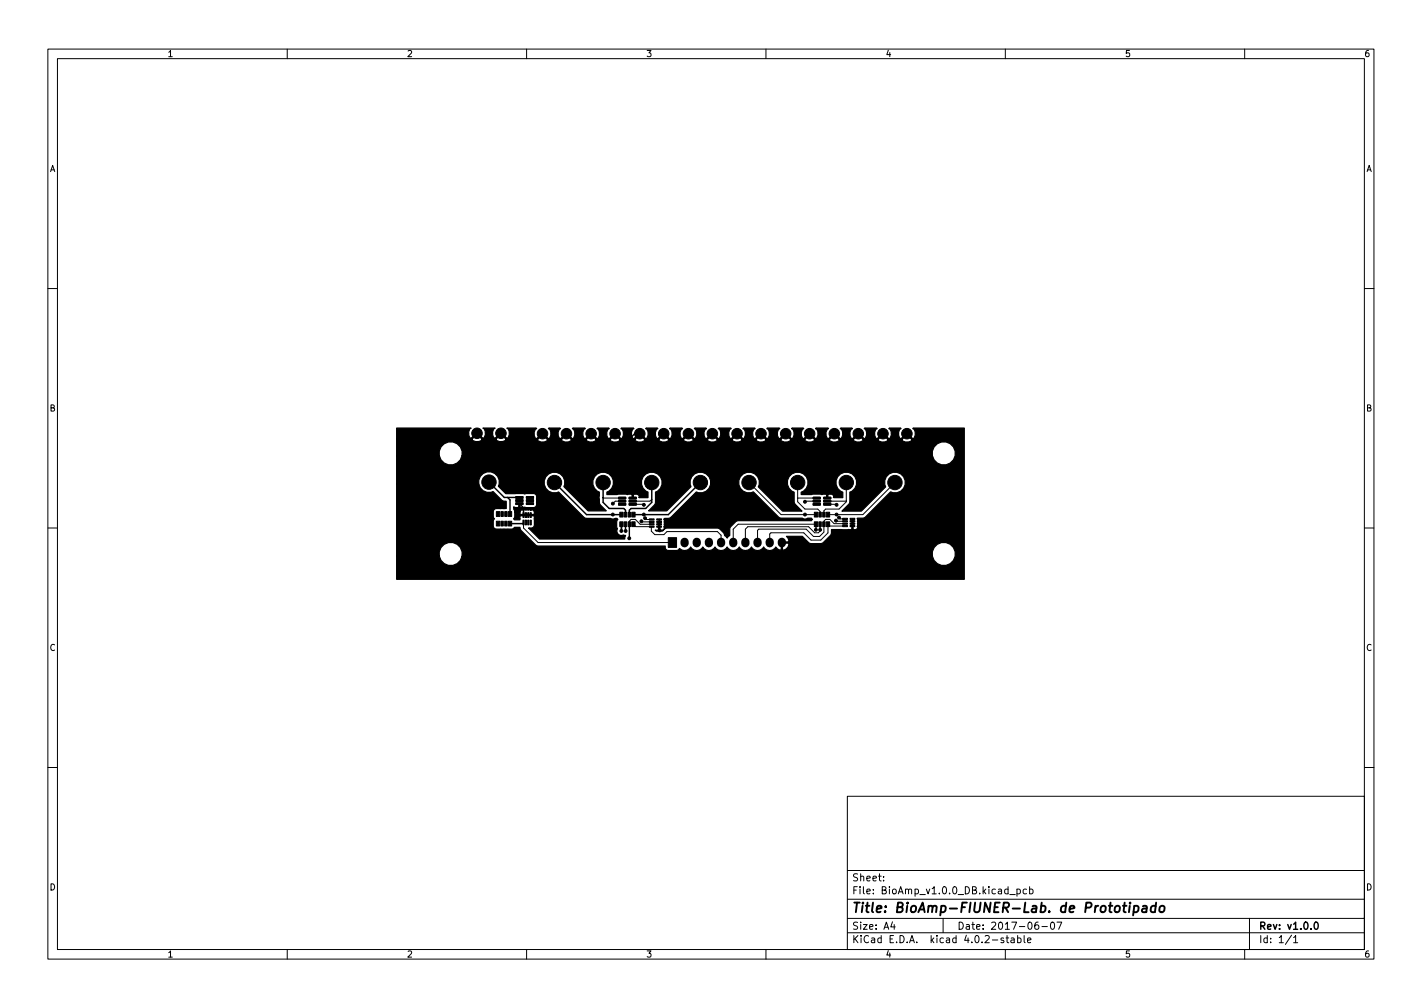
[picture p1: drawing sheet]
<svg xmlns="http://www.w3.org/2000/svg" width="297mm" height="210mm" viewBox="0 0 297 210" stroke-linecap="round" stroke-linejoin="round" font-family="sans-serif">
<defs><g id="words">
<text font-size="2.8" x="178" y="190.6">Title: BioAmp-FIUNER-Lab. de Prototipado</text>
<g font-size="2.1">
<text x="178" y="184">Sheet:</text>
<text x="178" y="186.7">File: BioAmp_v1.0.0_DB.kicad_pcb</text>
<text x="178" y="196.9">KiCad E.D.A. kicad 4.0.2-stable</text>
<text x="178" y="194.1">Size: A4</text>
<text x="200" y="194.1">Date: 2017-06-07</text>
<text x="263" y="194.1">Rev: v1.0.0</text>
<text x="263" y="196.9">Id: 1/1</text>
</g>
<g font-size="1.8">
<text x="35" y="11.9">1</text>
<text x="85" y="11.9">2</text>
<text x="135" y="11.9">3</text>
<text x="185" y="11.9">4</text>
<text x="235" y="11.9">5</text>
<text x="285" y="11.9">6</text>
<text x="10.3" y="35.9">A</text>
<text x="285.3" y="35.9">A</text>
<text x="10.3" y="85.9">B</text>
<text x="285.3" y="85.9">B</text>
<text x="10.3" y="135.9">C</text>
<text x="285.3" y="135.9">C</text>
<text x="10.3" y="185.9">D</text>
<text x="285.3" y="185.9">D</text>
<text x="35" y="199.9">1</text>
<text x="85" y="199.9">2</text>
<text x="135" y="199.9">3</text>
<text x="185" y="199.9">4</text>
<text x="235" y="199.9">5</text>
<text x="285" y="199.9">6</text>
</g>
</g></defs>
<g fill="none" stroke="#000" stroke-width=".21">
<path d="M10 10.2h277v190.1h-277zM12 12.2h273v186.1h-273zM60 10.2v2M110 10.2v2M160 10.2v2M210 10.2v2M260 10.2v2M10 60.2h2M285 60.2h2M10 110.2h2M109.4 109.2v1l3 3.1h28.1M126 103.9h-.1l.1 .1h4"/>
<path d="M128 107.4v.1M129.8 110.8v.1M130 104.6h-1.5l-.5 .6M130.7 110.9h.1M130.7 110.7h.1M132.2 105.3h2.2l.1 .1M132.3 109.5l.5 .5h3.3v.9l.7 .7h1.9l.6-.6h10.6l.7 .8v1.5M134 108.8l.1 .2h2M134.5 107.4v.1M134.7 108.2l.3 .3h1.1M136.1 109.5h-2.4l-1-1h-.9l-.3 .3 .1 .8M136.1 104.3l-.3 .3h-3.6"/>
<path d="M150.6 113.3h.1M156.5 100.8l6.7 6.7h7.3M166.6 100.8v4l1.5 1.5h2.7l.5 .5v.7M166.6 104h4M168.1 107.4v.1M170.4 110.6h.1M170.5 109.5h-16.3l-1 1v2.8M170.6 104.6h-2.5v.2M171.3 110.6v.3l-.4 .3h-.7l-1.3-1.2h-12.7l-.5 .5v2.8M172.7 103.4l.1 .6M172.8 105.3h1.8l.2 .1M172.8 104.6h4"/>
<path d="M174.6 108.7l.2 .1h1.6M174.8 107.4v.1M175.3 108.1l.2 .2h.9M176.4 109.3h-2.2l-.8-.8h-.9l-.4 .3v2.3l-.9 .9h-1.3l-1.5-1.5h-9.9l-.3 .2v2.6M176.4 109.8h-3.1l-.3-.3v1.8l-1.6 1.5h-2l-1.5-1.6h-6.9l-.2 .3v1.8M176.8 100.8v4l-1.5 1.5h-2.8l-.4 .4v.8M178.1 108.8v1M178.1 109.4v.1M186.9 100.8l-6.7 6.7h-7.2M285 110.2h2M10 160.2h2M177 166.3h108v32h-108z"/>
<path d="M285 160.2h2M60 198.3v2M110 198.3v2M160 198.3v2M177 194.8h108M177 191.8h108M177 187.8h108M177 181.8h108M184.6 183.8v.1M184.6 183v.1M186.4 192.5l-.3 1h.9M186.8 193v1"/>
<path d="M197 191.8v3M209.6 195.9l-.3-.1-.2 .2v.3l.5 .1v.4h-.5M210 198.3v2M210.1 195.8h.6M210.4 195.3v1.3l.3 .2M210.9 186.8h1.2M211.2 195.9h.6l.1 .9M211.9 196.2l-.5 .1-.3 .2 .3 .3h.5M212.4 185.7l.5-.1 .2 .3-.1 .7h-.6M212.4 185.6v1.5M212.6 195.9l.4-.1 .3 .3-.2 .7h-.5M212.6 195.3v1.5"/>
<path d="M213.9 195.3v1.3l.2 .2M214.4 185.7l-.4-.1-.3 .3 .2 .7h.5M214.6 196.3l.8-.1-.1-.3-.4-.1-.3 .2 .1 .8h.6M215.1 185.7l.4-.1 .3 .3-.2 .7h-.5M215.1 185.1v1.5M216.9 192.5l-.5 .1a1.01 1.01 0 0 0 0 1.4l.5-.1 .1-.5-.3-.3-.4 .1-.2 .2M217.6 193.5h1.2M219.6 192.6l.2-.1a.8 .8 0 0 1 .5 .8 .8 .8 0 0 1-.5 .7 1 1 0 0 1-.2-1.4zM220.8 192.5h1l-.7 1.5M260 198.3v2M261 191.8v6.5M269.8 195.3l-1.3 1.9"/>
<path d="M270.2 195.8l.4-.5v1.5M270.2 196.8h.9"/>
</g>
<g fill="none" stroke="#000" stroke-width=".3">
<path d="M84.6 90.9v12.7M133.6 90.6h-1l-1.7 1.6M84.6 118.9h15.2M102.1 100.7l3.2 3.2h3.2M106 103.9l.5 .5v2.9M108.5 105.2l.9 .8v1.5M109.4 106.2h2.9M109.4 109.2l-.2 .1h-2.7M115.1 118.9h15.2M115.8 100.8l6.7 6.7h7.3M126 100.8v4.1l1.3 1.3h3l.4 .3v1M129.8 109.5v1.4"/>
<path d="M130.7 109.5v1.4M131.1 101.8h.5l.6 .6v1.6M131.5 109.5v2.9M131.5 112.4h-.1M132.2 105.3l.1 .1M136.1 100.8v4.1l-1.2 1.3h-3.1l-.3 .3v1M137.8 108.5v2.2M146.3 100.8l-6.7 6.7h-7.3M148.1 118.9h15.2M170.5 109.5v1.1M171.3 109.5v1.1M178.1 108.3v.5"/>
<path d="M178.6 118.9h15.2M198.9 103.6v7.6M274.7 192.6l.2-.1a.8 .8 0 0 1 .5 .8 .8 .8 0 0 1-.5 .7 1 1 0 0 1-.2-1.4z"/>
</g>
<path d="M236 189.1l-.2 1.4M236.1 188.5l-.1 .2M236.9 189.2h.8l.1 .3v.6a.66 .66 0 0 1-1 .3M236.9 189.1l-.2 2M238.7 189.2h.8l-.1 1.3M239.5 189.6l-.6 .1a.4 .4 0 0 0-.4 .3 .4 .4 0 0 0 .3 .5l.7-.1M241.4 189.2a.66 .66 0 0 0-1 .3l-.1 .6 .2 .3h.8M241.5 188.5l-.2 2M242.3 189.3l.2-.1a.5 .5 0 0 1 .8 .3l-.1 .6-.2 .3a.5 .5 0 0 1-.8-.3z" fill="none" stroke="#000" stroke-width=".4"/>
<g fill="#000" stroke="#000" stroke-width=".21">
<path d="M103.7 106.8h.7v1h-.7zM103.7 108.8h.7v1h-.7zM104.6 106.8h.5v1h-.5zM104.6 108.8h.5v1h-.5zM105.4 106.8h.5v1h-.5zM105.4 108.8h.5v1h-.5zM106.2 106.8h.7v1h-.7zM106.2 108.8h.7v1h-.7zM107.8 105h1.5v.3h-1.5zM107.8 104.3h1.5v.4h-1.5zM107.8 103.7h1.5v.3h-1.5zM109.2 107.1h.3v1h-.3z"/>
<path d="M109.2 108.6h.3v1h-.3zM110 103.7h1.5v.3h-1.5zM110 104.3h1.5v.4h-1.5zM110 105h1.5v.3h-1.5zM109.7 107.1h.3v1h-.3zM109.7 108.6h.3v1h-.3zM110.2 107.1h.3v1h-.3zM110.2 108.6h.3v1h-.3zM110.7 107.1h.3v1h-.3zM110.7 108.6h.3v1h-.3zM129.5 107h.7v1h-.7zM129.5 109h.7v1h-.7z"/>
<path d="M129.2 105.1h1.5v.4h-1.5zM129.2 104.5h1.5v.3h-1.5zM129.2 103.8h1.5v.4h-1.5zM130.4 107h.5v1h-.5zM130.4 109h.5v1h-.5zM131.2 107h.5v1h-.5zM131.2 109h.5v1h-.5zM132 107h.7v1h-.7zM132 109h.7v1h-.7zM131.4 103.8h1.5v.4h-1.5zM131.4 104.5h1.5v.3h-1.5zM131.4 105.1h1.5v.4h-1.5z"/>
<path d="M135.6 109.8h1v.3h-1zM135.6 108.3h1v.3h-1zM135.6 108.8h1v.3h-1zM135.6 109.3h1v.3h-1zM137.2 109.3h1v.3h-1zM137.2 108.8h1v.3h-1zM137.2 108.3h1v.3h-1zM137.2 109.8h1v.3h-1zM139.6 112.3h1.7v2h-1.7zM170.1 107h.7v1h-.7zM170.1 109h.7v1h-.7zM169.9 105.1h1.5v.4h-1.5z"/>
<path d="M169.9 104.5h1.5v.3h-1.5zM169.9 103.8h1.5v.4h-1.5zM171.1 107h.5v1h-.5zM171.1 109h.5v1h-.5zM171.9 107h.5v1h-.5zM171.9 109h.5v1h-.5zM172.6 107h.7v1h-.7zM172.6 109h.7v1h-.7zM172.1 103.8h1.5v.4h-1.5zM172.1 104.5h1.5v.3h-1.5zM172.1 105.1h1.5v.4h-1.5zM176 109.7h1v.3h-1z"/>
<path d="M176 108.2h1v.3h-1zM176 108.7h1v.3h-1zM176 109.2h1v.3h-1zM177.6 109.2h1v.3h-1zM177.6 108.7h1v.3h-1zM177.6 108.2h1v.3h-1zM177.6 109.7h1v.3h-1z"/>
<circle cx="84.6" cy="90.9" r=".5"/>
<circle cx="99.6" cy="90.5" r="1.1"/>
<circle cx="104.6" cy="90.5" r="1.1"/>
<circle cx="113.3" cy="90.6" r="1.1"/>
<circle cx="118.3" cy="90.6" r="1.1"/>
<circle cx="123.5" cy="90.6" r="1.1"/>
<circle cx="128.5" cy="90.6" r="1.1"/>
<circle cx="130.9" cy="92.2" r=".3"/>
<circle cx="133.6" cy="90.6" r="1.1"/>
<circle cx="138.6" cy="90.6" r="1.1"/>
<circle cx="143.8" cy="90.6" r="1.1"/>
<circle cx="148.8" cy="90.6" r="1.1"/>
<circle cx="154" cy="90.6" r="1.1"/>
<circle cx="159" cy="90.6" r="1.1"/>
<circle cx="164.1" cy="90.6" r="1.1"/>
<circle cx="169.1" cy="90.6" r="1.1"/>
<circle cx="174.3" cy="90.6" r="1.1"/>
<circle cx="179.3" cy="90.6" r="1.1"/>
<circle cx="182" cy="93.8" r=".3"/>
<circle cx="184.4" cy="90.6" r="1.1"/>
<circle cx="189.4" cy="90.6" r="1.1"/>
<circle cx="198.9" cy="90.9" r=".5"/>
<circle cx="84.6" cy="118.9" r=".5"/>
<circle cx="84.6" cy="103.6" r=".5"/>
<circle cx="99.8" cy="118.9" r=".5"/>
<circle cx="102.1" cy="100.7" r="1.5"/>
<circle cx="112.3" cy="106.2" r=".3"/>
<circle cx="115.1" cy="118.9" r=".5"/>
<circle cx="115.8" cy="100.8" r="1.5"/>
<circle cx="126" cy="100.8" r="1.5"/>
<circle cx="128" cy="105.2" r=".3"/>
<circle cx="128" cy="107.4" r=".3"/>
<circle cx="129.8" cy="110.9" r=".3"/>
<circle cx="130.3" cy="118.9" r=".5"/>
<circle cx="130.7" cy="110.9" r=".3"/>
<circle cx="131.1" cy="101.8" r=".3"/>
<circle cx="131.4" cy="112.4" r=".3"/>
<circle cx="134" cy="108.8" r=".3"/>
<circle cx="134.5" cy="107.4" r=".3"/>
<circle cx="134.5" cy="105.4" r=".3"/>
<circle cx="134.7" cy="108.2" r=".3"/>
<circle cx="136.1" cy="100.8" r="1.5"/>
<circle cx="137.8" cy="110.7" r=".3"/>
<circle cx="146.3" cy="100.8" r="1.5"/>
<circle cx="148.1" cy="118.9" r=".5"/>
<circle cx="156.5" cy="100.8" r="1.5"/>
<circle cx="163.3" cy="118.9" r=".5"/>
<circle cx="166.6" cy="100.8" r="1.5"/>
<circle cx="168.1" cy="107.4" r=".3"/>
<circle cx="168.1" cy="104.8" r=".3"/>
<circle cx="170.4" cy="110.6" r=".3"/>
<circle cx="171.3" cy="110.6" r=".3"/>
<circle cx="174.6" cy="108.7" r=".3"/>
<circle cx="174.8" cy="107.4" r=".3"/>
<circle cx="174.8" cy="105.4" r=".3"/>
<circle cx="175.3" cy="108.1" r=".3"/>
<circle cx="176.8" cy="100.8" r="1.5"/>
<circle cx="178.6" cy="118.9" r=".5"/>
<circle cx="186.9" cy="100.8" r="1.5"/>
<circle cx="193.8" cy="118.9" r=".5"/>
<circle cx="198.9" cy="103.6" r=".5"/>
<circle cx="198.9" cy="111.2" r=".5"/>
</g>
<path d="M143 113.1v.3M145.5 113.1v.3M148.1 113.1v.3M150.6 113.1v.3M153.2 113.1v.3M155.7 113.1v.3M158.2 113.1v.3M160.8 113.1v.3M163.3 113.1v.3" fill="none" stroke="#000" stroke-width="1.7"/>
<path d="M82.9 89.4h15.5a1.26 1.26 0 0 0 0 2.1l1.2-1.2 1.3 1.2a1.26 1.26 0 0 0 0-2.1h2.5l-.3 .1a1.36 1.36 0 0 0 .3 2l1.2-1.2 1.3 1.2a1.26 1.26 0 0 0 0-2.1h6.1l.1 .1a1.26 1.26 0 0 0 0 2.1l1.2-1.2 1.2 1.2a1.26 1.26 0 0 0 0-2.1l.1-.1h2.4l.1 .1-.3 .1a1.36 1.36 0 0 0 .3 2l1.2-1.2 1.2 1.2a1.26 1.26 0 0 0 0-2.1l.1-.1h2.6l.1 .1-.3 .1a1.36 1.36 0 0 0 .3 2l1.2-1.2 1.2 1.2a1.26 1.26 0 0 0 0-2.1l.1-.1h2.4l.1 .1-.3 .1a1.36 1.36 0 0 0 .3 2l1.2-1.2 1.2 1.2a1.26 1.26 0 0 0 0-2.1l.1-.1h2.5l.1 .1-.3 .1a1.36 1.36 0 0 0 .3 2l1.2-1.2 1.3 1.2a1.26 1.26 0 0 0 0-2.1l.1-.1h2.3l.1 .1-.3 .1a1.36 1.36 0 0 0 .3 2l1.2-1.2 1.3 1.2a1.26 1.26 0 0 0 0-2.1l.1-.1h2.5l.1 .1-.3 .1a1.36 1.36 0 0 0 .3 2l1.2-1.2 1.2 1.2a1.26 1.26 0 0 0 0-2.1l.1-.1h2.4l.1 .1-.3 .1a1.36 1.36 0 0 0 .3 2l1.2-1.2 1.2 1.2a1.26 1.26 0 0 0 0-2.1l.1-.1h2.5l.1 .1-.2 .1a1.36 1.36 0 0 0 .2 2l1.2-1.2 1.3 1.2a1.26 1.26 0 0 0 0-2.1l.1-.1h2.3l.1 .1-.2 .1a1.36 1.36 0 0 0 .2 2l1.2-1.2 1.3 1.2a1.26 1.26 0 0 0 0-2.1l.1-.1h2.5l.1 .1-.3 .1a1.36 1.36 0 0 0 .3 2l1.2-1.2 1.2 1.2a1.26 1.26 0 0 0 0-2.1l.1-.1h2.4l.1 .1-.3 .1a1.36 1.36 0 0 0 .3 2l1.2-1.2 1.2 1.2a1.26 1.26 0 0 0 0-2.1l.1-.1h2.6l.1 .1-.3 .1a1.36 1.36 0 0 0 .3 2l1.2-1.2 1.2 1.2a1.26 1.26 0 0 0 0-2.1l.1-.1h2.4l.1 .1-.3 .1a1.36 1.36 0 0 0 .3 2l1.2-1.2 1.2 1.2a1.26 1.26 0 0 0 0-2.1l.1-.1h2.5l.1 .1-.3 .1a1.36 1.36 0 0 0 .3 2l1.2-1.2 1.3 1.2a1.26 1.26 0 0 0 0-2.1l.1-.1h2.3l.1 .1-.3 .1a1.36 1.36 0 0 0 .3 2l1.2-1.2 1.3 1.2a1.26 1.26 0 0 0 0-2.1l.1-.1h10.6v31.6h-118.5v-4.9h8.9l.3 .9a2.43 2.43 0 0 0 2.5 1.1 2.43 2.43 0 0 0 1.9-2h98.3l.3 .9a2.43 2.43 0 0 0 4.1 0 2.43 2.43 0 0 0-1.6-3.7 2.43 2.43 0 0 0-2.8 2.8h-98.3v-.9a2.43 2.43 0 0 0-2.8-1.9 2.43 2.43 0 0 0-1.9 2.8h-8.9v-15h17.1l.3 .8a2.08 2.08 0 0 0 2.7 .7l1.8 1.8 .9 .3v1.5h-2l-.6 .4a2.06 2.06 0 0 0 .1 1.7v.1a2.02 2.02 0 0 0-.1 1.7l.6 .4h3.2l.6-.4h1.1l.2 .7 3.1 3 .5 .2h26.6v.3a.65 .65 0 0 0 .6 .6h1.7l.6-.4a1.47 1.47 0 0 0 2.4-.3 1.45 1.45 0 0 0 2.5 0 1.45 1.45 0 0 0 2.6 0 1.45 1.45 0 0 0 2.5 0 1.45 1.45 0 0 0 2.5 0 1.45 1.45 0 0 0 2.6 0 1.45 1.45 0 0 0 2.5 0 1.45 1.45 0 0 0 2.5 0l.4 .4 .5 .3 .3-.1v-1.4h.2v1.4l.3 .1a1.49 1.49 0 0 0 1.1-1.3l-.1-.2h-1.5v-.3l1.5 .1 .1-.3-.2-.5-.3-.4h3.3l1.5 1.4h2.6l1.8-1.6 .2-.5v-.7h4.1l.1-.2v-1.7h.3v1.7l.2 .2a.67 .67 0 0 0 .8-.5l-.2-.2 .2-.3-.1-.3 .1-.7-.2-.3 1.2-.1 .6-.2 5.2-5.3 .5 .2a2.17 2.17 0 0 0 2.7-2.1 2.17 2.17 0 0 0-2.7-2.2 2.17 2.17 0 0 0-1.5 3.1l-5.1 5h-4l1.6-1.6v-2.3l.5-.2a2.17 2.17 0 0 0 .4-3.4 2.17 2.17 0 0 0-3.4 .3 2.17 2.17 0 0 0 1 3.3v1.1h-1.8h-.1l.1-.2-.1-.2-.4-.3h-.6l-.2 .1v.5h-.2v-.5l-.2-.1-5.1 .1v-.5l.4-.2a2.17 2.17 0 0 0 .4-3.4 2.17 2.17 0 0 0-3.3 .3 2.17 2.17 0 0 0 1 3.3v2.3l1.6 1.6h-4l-5.1-5 .2-.5a2.17 2.17 0 0 0-2.1-2.7 2.17 2.17 0 0 0-2.1 2.7 2.17 2.17 0 0 0 3 1.5l5.5 5.4 4.7 .1a.92 .92 0 0 0 1.1 0h.8l.2 .3-.2 .2h-15.3l-.5 .2-1.2 1.3-.1 1.6-.5 .5-.5-.5-.1-.4a2.2 2.2 0 0 0-1.4-1.1h-10.6l-.5 .2-.4 .4h-1.3l-.2-.2h.5l.2-.1v-1.8h.2v1.8l.2 .1a.67 .67 0 0 0 .8-.5l-.2-.2 .2-.3-.1-.2 .1-.8-.2-.3 .2-.2h.8l.6-.2 5.3-5.3a2.16 2.16 0 0 0 3-1.7 2.16 2.16 0 0 0-2.5-2.4 2.16 2.16 0 0 0-1.7 3l-5 5.1h-3.8l1.4-1.5v-2.5a2.16 2.16 0 0 0 1-3.3 2.16 2.16 0 0 0-3.5 0 2.16 2.16 0 0 0 1 3.3v1.2h-1.9h-.1l.1-.2v-.2l-.5-.3h-.6l-.1 .1v.5h-.3v-.5l-.1-.1-5.1 .1v-.6l.4-.1a2.17 2.17 0 0 0 .4-3.4 2.17 2.17 0 0 0-3.4 .3 2.17 2.17 0 0 0 1 3.2l-.1 1.2 .2 1.3 1.3 1.5h-3.8l-5-5.1 .2-.4a2.17 2.17 0 0 0-2.1-2.7 2.17 2.17 0 0 0-2.2 2.6 2.17 2.17 0 0 0 3 1.6l5.5 5.5h5.3l.3 .2 1.1-.2 .2 .3-.2 .2a2.09 2.09 0 0 0 .1 1.7 .94 .94 0 0 0 .1 1.1 .94 .94 0 0 0 1.1 .2l.5 .1-.2 .7h-17.8l-2.3-2.3a.98 .98 0 0 0 1.2-.6v-1.8l-.1-.1h-2.7l-.2 .1v.7h-1.1l-.2-.2 .2-.5v-.9h1.1l.2 .5h2.7l.1-.1a.67 .67 0 0 0-.5-.9l-.2 .2-.3-.2-.2 .1-.8-.1-.3 .2-.2-.2-.5 .5h-1.1l-.2-1.1 .3 .2h.6l.2-.2v-.5h.2v.5l.2 .2 2.9-.1a1.17 1.17 0 0 0 .4-1.2v-1a.65 .65 0 0 0-.6-.7l-1.9 .2-.3-.2-3.6 .1-1.6-1.6 .2-.4a2.18 2.18 0 0 0-2.2-2.6 2.18 2.18 0 0 0-2.1 2.6h-17.1v-6h8.9l.3 .9a2.43 2.43 0 0 0 2.5 1.1 2.43 2.43 0 0 0 1.9-2h98.3l.3 .9a2.43 2.43 0 0 0 4.1 0 2.43 2.43 0 0 0-1.6-3.7 2.43 2.43 0 0 0-2.8 2.8h-98.3v-.9a2.43 2.43 0 0 0-2.8-1.9 2.43 2.43 0 0 0-1.9 2.8h-8.9v-3.4h15.7l.1 .3a1.36 1.36 0 0 0 2-.3h2.9l.1 .3a1.42 1.42 0 0 0 2-.2h6.6l.1 .3a1.36 1.36 0 0 0 2-.3h2.9l.1 .3a1.36 1.36 0 0 0 2-.3h3l.1 .3a1.36 1.36 0 0 0 2-.3h2.9l.1 .3a1.36 1.36 0 0 0 2-.3h3.1l.1 .3a1.36 1.36 0 0 0 2-.3h2.9l.1 .3a1.36 1.36 0 0 0 2-.3h3.1l.1 .3a1.36 1.36 0 0 0 1.9-.3h3l.1 .3a1.36 1.36 0 0 0 1.9-.3h3.1l.1 .3a1.36 1.36 0 0 0 2-.3h2.9l.1 .3a1.36 1.36 0 0 0 2-.3h3.1l.1 .3a1.36 1.36 0 0 0 2-.3h2.9l.1 .3a1.36 1.36 0 0 0 2-.3h3l.1 .3a1.36 1.36 0 0 0 2-.3h2.9l.1 .3a1.36 1.36 0 0 0 2-.3h3.1l.1 .3a1.36 1.36 0 0 0 2-.3h2.9l.1 .3a1.36 1.36 0 0 0 2-.3l-1.1-1.1-1 1.1h-2.9l-1.1-1.1-1 1.1h-3.1l-1-1.1-1.1 1.1h-2.9l-1-1.1-1.1 1.1h-3l-1.1-1.1-1 1.1h-2.9l-1.1-1.1-1 1.1h-3.1l-1-1.1-1.1 1.1h-2.9l-1-1.1-1.1 1.1h-3.1l-1-1.1-1 1.1h-3l-1-1.1-1 1.1h-3.1l-1.1-1.1-1 1.1h-2.9l-1.1-1.1-1 1.1h-3.1l-1-1.1-1.1 1.1h-2.9l-1-1.1-1.1 1.1h-3l-1.1-1.1-1 1.1h-2.9l-1.1-1.1-1 1.1h-6.6l-1.1-1.2-1 1.1h-2.9l-1.1-1.1-1 1.1h-15.7z" fill="#000" stroke="#000" stroke-width=".25"/>
<use href="#words"/>
</svg>
